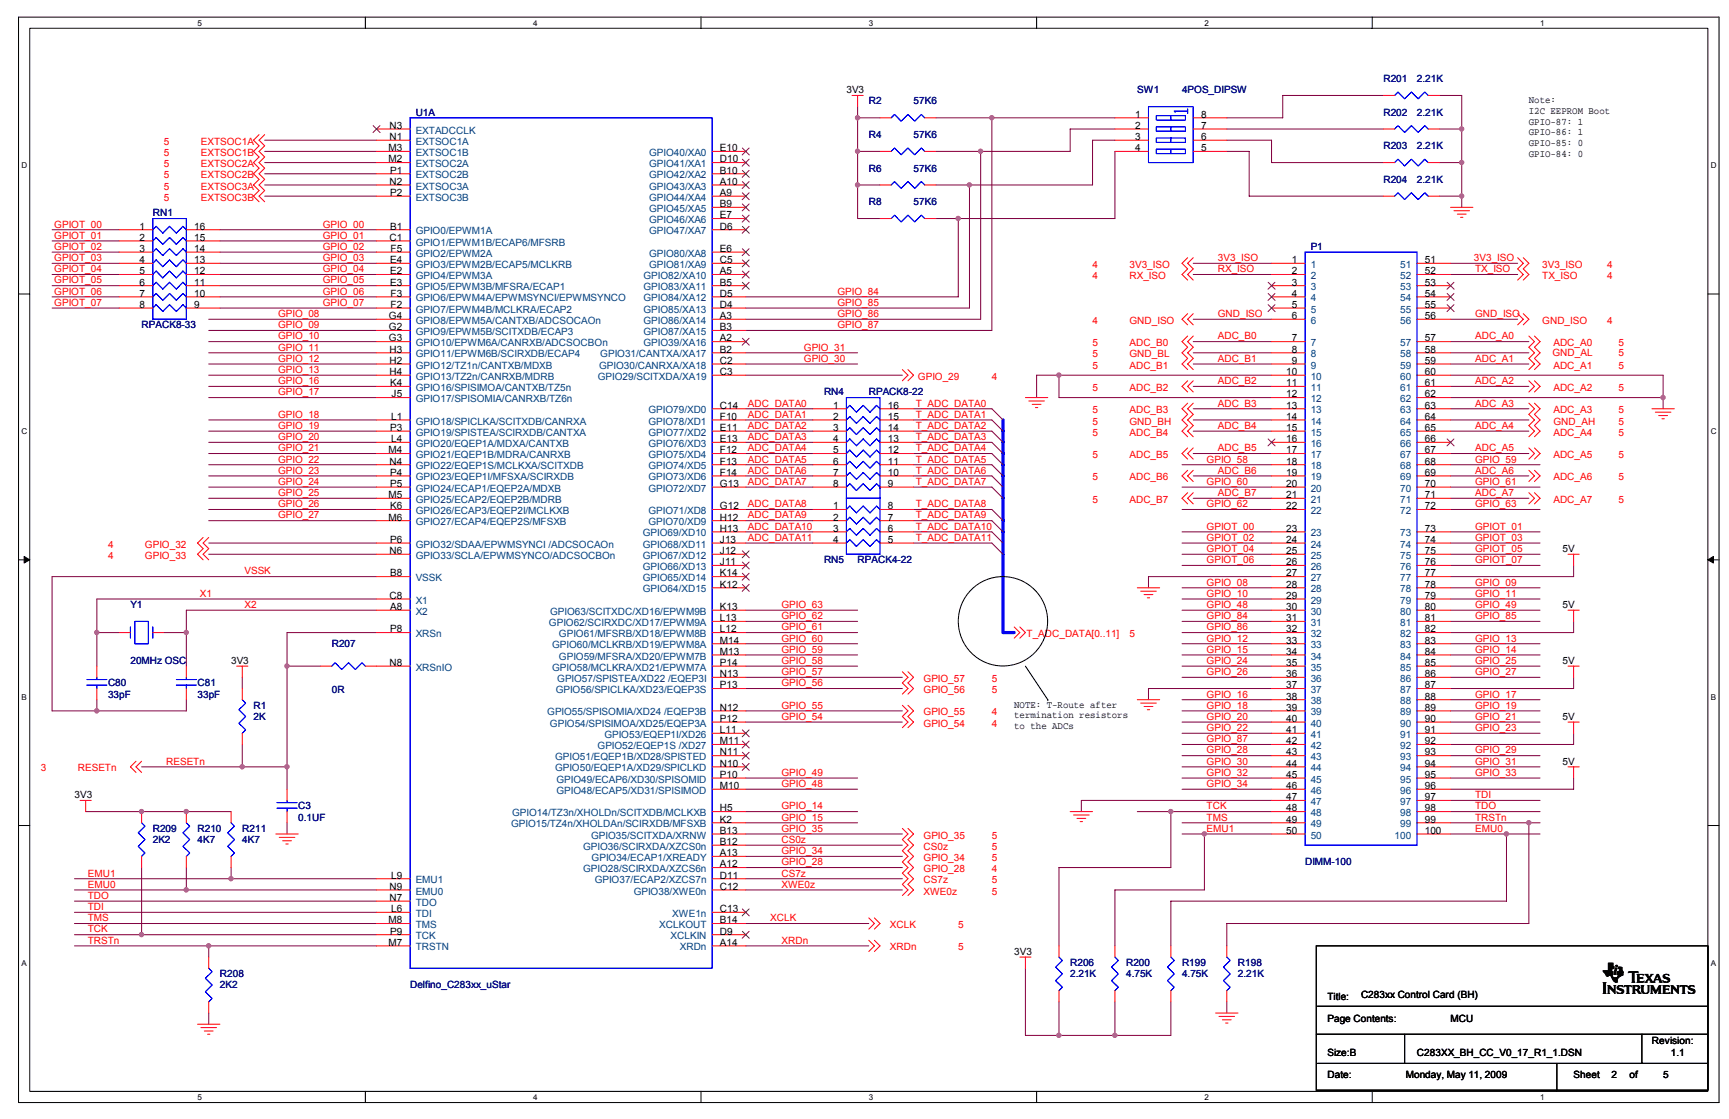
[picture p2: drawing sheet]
<svg xmlns="http://www.w3.org/2000/svg" width="432mm" height="279mm" viewBox="0 0 432 279" stroke-linecap="round" stroke-linejoin="round" font-family="sans-serif">
<defs><g id="words">
<text font-size="9.7" x="400.3" y="248.2">TI</text>
<g font-size="2.5">
<text x="211.4" y="23.3">3V3</text>
<text x="283.5" y="29.4">1</text>
<text x="299.9" y="29.4">8</text>
<text x="381.8" y="25.8">Note:</text>
<text x="381.8" y="28.5">I2C EEPROM Boot</text>
<text x="97.3" y="32.2">N3</text>
<text x="97.3" y="35">N1</text>
<text x="283.5" y="32.2">2</text>
<text x="283.5" y="35">3</text>
<text x="299.9" y="32.2">7</text>
<text x="299.9" y="35">6</text>
<text x="381.8" y="31.2">GPIO-87: 1</text>
<text x="381.8" y="33.8">GPIO-86: 1</text>
<text x="97" y="37.8">M3</text>
<text x="97" y="40.6">M2</text>
<text x="179.8" y="37.8">E10</text>
<text x="179.8" y="40.6">D10</text>
<text x="283.5" y="37.8">4</text>
<text x="299.9" y="37.8">5</text>
<text x="381.8" y="36.5">GPIO-85: 0</text>
<text x="381.8" y="39.2">GPIO-84: 0</text>
<text x="97.3" y="46.1">N2</text>
<text x="97.4" y="43.3">P1</text>
<text x="179.8" y="43.3">B10</text>
<text x="179.8" y="46.1">A10</text>
<text x="97.4" y="48.9">P2</text>
<text x="179.8" y="48.9">A9</text>
<text x="179.8" y="51.7">B9</text>
<text x="34.8" y="57.3">1</text>
<text x="48.5" y="57.3">16</text>
<text x="97.4" y="57.3">B1</text>
<text x="179.8" y="54.5">E7</text>
<text x="179.8" y="57.3">D6</text>
<text x="34.8" y="60.1">2</text>
<text x="34.8" y="62.9">3</text>
<text x="34.8" y="65.7">4</text>
<text x="48.5" y="65.7">13</text>
<text x="48.5" y="62.9">14</text>
<text x="48.5" y="60.1">15</text>
<text x="97.3" y="60.1">C1</text>
<text x="97.4" y="65.7">E4</text>
<text x="97.6" y="62.9">F5</text>
<text x="179.8" y="62.9">E6</text>
<text x="179.8" y="65.7">C5</text>
<text x="322.6" y="65.7">1</text>
<text x="355.8" y="65.7">51</text>
<text x="34.8" y="68.5">5</text>
<text x="34.8" y="71.3">6</text>
<text x="48.5" y="71.3">11</text>
<text x="48.5" y="68.5">12</text>
<text x="97.4" y="68.5">E2</text>
<text x="97.4" y="71.3">E3</text>
<text x="179.8" y="68.5">A5</text>
<text x="179.8" y="71.3">B5</text>
<text x="322.6" y="68.5">2</text>
<text x="322.6" y="71.3">3</text>
<text x="355.8" y="68.5">52</text>
<text x="355.8" y="71.3">53</text>
<text x="34.8" y="74.1">7</text>
<text x="34.8" y="76.9">8</text>
<text x="48.5" y="76.9">9</text>
<text x="48.5" y="74.1">10</text>
<text x="97.6" y="74.1">F3</text>
<text x="97.6" y="76.9">F2</text>
<text x="179.8" y="74.1">D5</text>
<text x="179.8" y="76.9">D4</text>
<text x="322.6" y="74.1">4</text>
<text x="322.6" y="76.9">5</text>
<text x="355.8" y="74.1">54</text>
<text x="355.8" y="76.9">55</text>
<text x="97.1" y="79.7">G4</text>
<text x="97.1" y="82.5">G2</text>
<text x="179.8" y="79.7">A3</text>
<text x="179.8" y="82.5">B3</text>
<text x="322.6" y="79.7">6</text>
<text x="355.8" y="79.7">56</text>
<text x="97.1" y="85.3">G3</text>
<text x="97.3" y="88.1">H3</text>
<text x="179.8" y="88.1">B2</text>
<text x="179.8" y="85.3">A2</text>
<text x="322.6" y="85.3">7</text>
<text x="322.6" y="88.1">8</text>
<text x="355.8" y="85.3">57</text>
<text x="355.8" y="88.1">58</text>
<text x="97.3" y="90.8">H2</text>
<text x="97.3" y="93.6">H4</text>
<text x="179.8" y="93.6">C3</text>
<text x="179.8" y="90.8">C2</text>
<text x="321.2" y="93.6">10</text>
<text x="322.6" y="90.8">9</text>
<text x="355.8" y="90.8">59</text>
<text x="355.8" y="93.6">60</text>
<text x="97.4" y="96.4">K4</text>
<text x="97.8" y="99.2">J5</text>
<text x="321.2" y="96.4">11</text>
<text x="321.2" y="99.2">12</text>
<text x="355.8" y="96.4">61</text>
<text x="355.8" y="99.2">62</text>
<text x="97.4" y="107.6">P3</text>
<text x="97.7" y="104.8">L1</text>
<text x="179.8" y="107.6">E11</text>
<text x="179.8" y="104.8">F10</text>
<text x="179.8" y="102">C14</text>
<text x="208" y="102">1</text>
<text x="208" y="104.8">2</text>
<text x="208" y="107.6">3</text>
<text x="221.7" y="107.6">14</text>
<text x="221.7" y="104.8">15</text>
<text x="221.7" y="102">16</text>
<text x="321.2" y="102">13</text>
<text x="321.2" y="104.8">14</text>
<text x="321.2" y="107.6">15</text>
<text x="355.8" y="102">63</text>
<text x="355.8" y="104.8">64</text>
<text x="355.8" y="107.6">65</text>
<text x="97" y="113.2">M4</text>
<text x="97.7" y="110.4">L4</text>
<text x="179.8" y="113.2">F12</text>
<text x="179.8" y="110.4">E13</text>
<text x="208" y="110.4">4</text>
<text x="208" y="113.2">5</text>
<text x="221.7" y="113.2">12</text>
<text x="221.7" y="110.4">13</text>
<text x="321.2" y="110.4">16</text>
<text x="321.2" y="113.2">17</text>
<text x="355.8" y="110.4">66</text>
<text x="355.8" y="113.2">67</text>
<text x="97.3" y="116">N4</text>
<text x="97.4" y="118.8">P4</text>
<text x="179.8" y="118.8">F14</text>
<text x="179.8" y="116">F13</text>
<text x="208" y="116">6</text>
<text x="208" y="118.8">7</text>
<text x="221.7" y="118.8">10</text>
<text x="221.7" y="116">11</text>
<text x="321.2" y="116">18</text>
<text x="321.2" y="118.8">19</text>
<text x="355.8" y="116">68</text>
<text x="355.8" y="118.8">69</text>
<text x="97" y="124.4">M5</text>
<text x="97.4" y="121.6">P5</text>
<text x="179.8" y="121.6">G13</text>
<text x="208" y="121.6">8</text>
<text x="221.7" y="121.6">9</text>
<text x="321.2" y="121.6">20</text>
<text x="321.2" y="124.4">21</text>
<text x="355.8" y="121.6">70</text>
<text x="355.8" y="124.4">71</text>
<text x="97" y="130">M6</text>
<text x="97.4" y="127.2">K6</text>
<text x="179.8" y="130">H12</text>
<text x="179.8" y="127.2">G12</text>
<text x="208" y="127.2">1</text>
<text x="208" y="130">2</text>
<text x="221.7" y="130">7</text>
<text x="221.7" y="127.2">8</text>
<text x="321.2" y="127.2">22</text>
<text x="355.8" y="127.2">72</text>
<text x="97.4" y="135.6">P6</text>
<text x="179.8" y="135.6">J13</text>
<text x="179.8" y="132.8">H13</text>
<text x="208" y="132.8">3</text>
<text x="208" y="135.6">4</text>
<text x="221.7" y="135.6">5</text>
<text x="221.7" y="132.8">6</text>
<text x="321.2" y="132.8">23</text>
<text x="321.2" y="135.6">24</text>
<text x="355.8" y="132.8">73</text>
<text x="355.8" y="135.6">74</text>
<text x="390.2" y="137.8">5V</text>
<text x="97.3" y="138.3">N6</text>
<text x="97.4" y="143.9">B8</text>
<text x="179.8" y="143.9">K14</text>
<text x="179.8" y="141.1">J11</text>
<text x="179.8" y="138.3">J12</text>
<text x="321.2" y="138.3">25</text>
<text x="321.2" y="141.1">26</text>
<text x="321.2" y="143.9">27</text>
<text x="355.8" y="138.3">75</text>
<text x="355.8" y="141.1">76</text>
<text x="355.8" y="143.9">77</text>
<text x="97.3" y="149.5">C8</text>
<text x="179.8" y="146.7">K12</text>
<text x="321.2" y="146.7">28</text>
<text x="321.2" y="149.5">29</text>
<text x="355.8" y="146.7">78</text>
<text x="355.8" y="149.5">79</text>
<text x="97.4" y="152.3">A8</text>
<text x="179.8" y="155.1">L13</text>
<text x="179.8" y="152.3">K13</text>
<text x="321.2" y="152.3">30</text>
<text x="321.2" y="155.1">31</text>
<text x="355.8" y="152.3">80</text>
<text x="355.8" y="155.1">81</text>
<text x="390.2" y="151.8">5V</text>
<text x="97.4" y="157.9">P8</text>
<text x="179.8" y="160.7">M14</text>
<text x="179.8" y="157.9">L12</text>
<text x="321.2" y="157.9">32</text>
<text x="321.2" y="160.7">33</text>
<text x="355.8" y="157.9">82</text>
<text x="355.8" y="160.7">83</text>
<text x="57.7" y="165.8">3V3</text>
<text x="97.3" y="166.3">N8</text>
<text x="179.8" y="166.3">P14</text>
<text x="179.8" y="163.5">M13</text>
<text x="321.2" y="163.5">34</text>
<text x="321.2" y="166.3">35</text>
<text x="355.8" y="163.5">84</text>
<text x="355.8" y="166.3">85</text>
<text x="390.2" y="165.8">5V</text>
<text x="179.8" y="171.9">P13</text>
<text x="179.8" y="169.1">N13</text>
<text x="321.2" y="169.1">36</text>
<text x="321.2" y="171.9">37</text>
<text x="355.8" y="169.1">86</text>
<text x="355.8" y="171.9">87</text>
<text x="179.8" y="177.5">N12</text>
<text x="253.3" y="176.7">NOTE: T-Route after</text>
<text x="253.3" y="179.4">termination resistors</text>
<text x="321.2" y="174.7">38</text>
<text x="321.2" y="177.5">39</text>
<text x="355.8" y="174.7">88</text>
<text x="355.8" y="177.5">89</text>
<text x="390.2" y="179.7">5V</text>
<text x="179.8" y="185.8">M11</text>
<text x="179.8" y="180.3">P12</text>
<text x="179.8" y="183">L11</text>
<text x="253.3" y="182">to the ADCs</text>
<text x="321.2" y="180.3">40</text>
<text x="321.2" y="183">41</text>
<text x="321.2" y="185.8">42</text>
<text x="355.8" y="180.3">90</text>
<text x="355.8" y="183">91</text>
<text x="355.8" y="185.8">92</text>
<text x="179.8" y="188.6">N11</text>
<text x="179.8" y="191.4">N10</text>
<text x="321.2" y="188.6">43</text>
<text x="321.2" y="191.4">44</text>
<text x="355.8" y="188.6">93</text>
<text x="355.8" y="191.4">94</text>
<text x="390.2" y="190.9">5V</text>
<text x="179.8" y="197">M10</text>
<text x="179.8" y="194.2">P10</text>
<text x="321.2" y="194.2">45</text>
<text x="321.2" y="197">46</text>
<text x="355.8" y="194.2">95</text>
<text x="355.8" y="197">96</text>
<text x="18.6" y="199.3">3V3</text>
<text x="179.8" y="202.6">H5</text>
<text x="321.2" y="199.8">47</text>
<text x="321.2" y="202.6">48</text>
<text x="355.8" y="199.8">97</text>
<text x="355.8" y="202.6">98</text>
<text x="179.8" y="205.4">K2</text>
<text x="179.8" y="208.2">B13</text>
<text x="321.2" y="205.4">49</text>
<text x="321.2" y="208.2">50</text>
<text x="355.8" y="208.2">100</text>
<text x="355.8" y="205.4">99</text>
<text x="179.8" y="211">B12</text>
<text x="179.8" y="213.8">A13</text>
<text x="97.7" y="219.4">L9</text>
<text x="179.8" y="216.6">A12</text>
<text x="179.8" y="219.4">D11</text>
<text x="97.3" y="222.2">N9</text>
<text x="97.3" y="225">N7</text>
<text x="97.7" y="227.8">L6</text>
<text x="179.8" y="227.8">C13</text>
<text x="179.8" y="222.2">C12</text>
<text x="97" y="230.5">M8</text>
<text x="97.4" y="233.3">P9</text>
<text x="179.8" y="233.3">D9</text>
<text x="179.8" y="230.5">B14</text>
<text x="97" y="236.1">M7</text>
<text x="179.8" y="236.1">A14</text>
<text x="253.3" y="238.4">3V3</text>
<text x="331.5" y="249.6">Title:</text>
<text x="339.9" y="249.3">C283xx Control Card (BH)</text>
<text x="331.5" y="255.2">Page Contents:</text>
<text x="362.3" y="255.2">MCU</text>
<text x="331.5" y="263.6">Size:B</text>
<text x="353.9" y="263.6">C283XX_BH_CC_V0_17_R1_1.DSN</text>
<text x="412.6" y="260.8">Revision:</text>
<text x="417.3" y="263.6">1.1</text>
<text x="331.5" y="269.2">Date:</text>
<text x="351.1" y="269.2">Monday, May 11, 2009</text>
<text x="393" y="269.2">Sheet</text>
<text x="402.5" y="269.2">2</text>
<text x="407" y="269.2">of</text>
<text x="415.3" y="269.2">5</text>
</g>
<g font-size="2.5" fill="#000080">
<text x="284" y="23.3">SW1</text>
<text x="295.2" y="23.3">4POS_DIPSW</text>
<text x="345.5" y="20.5">R201</text>
<text x="353.9" y="20.5">2.21K</text>
<text x="103.8" y="28.9">U1A</text>
<text x="217" y="26.1">R2</text>
<text x="228.1" y="26.1">57K6</text>
<text x="345.5" y="28.9">R202</text>
<text x="353.9" y="28.9">2.21K</text>
<text x="217" y="34.5">R4</text>
<text x="228.1" y="34.5">57K6</text>
<text x="345.5" y="37.3">R203</text>
<text x="353.9" y="37.3">2.21K</text>
<text x="217" y="42.8">R6</text>
<text x="228.1" y="42.8">57K6</text>
<text x="345.5" y="45.6">R204</text>
<text x="353.9" y="45.6">2.21K</text>
<text x="217" y="51.2">R8</text>
<text x="228.1" y="51.2">57K6</text>
<text x="38.2" y="54">RN1</text>
<text x="327.3" y="62.4">P1</text>
<text x="35.4" y="82">RPACK8-33</text>
<text x="205.8" y="98.7">RN4</text>
<text x="217" y="98.7">RPACK8-22</text>
<text x="205.8" y="140.6">RN5</text>
<text x="214.2" y="140.6">RPACK4-22</text>
<text x="32.6" y="151.8">Y1</text>
<text x="82.9" y="161.6">R207</text>
<text x="32.6" y="165.8">20MHz OSC</text>
<text x="27" y="171.4">C80</text>
<text x="49.3" y="171.4">C81</text>
<text x="82.9" y="173.1">0R</text>
<text x="27" y="174.2">33pF</text>
<text x="49.3" y="174.2">33pF</text>
<text x="63.3" y="177">R1</text>
<text x="63.3" y="179.7">2K</text>
<text x="74.5" y="202.1">C3</text>
<text x="38.2" y="207.7">R209</text>
<text x="49.3" y="207.7">R210</text>
<text x="60.5" y="207.7">R211</text>
<text x="74.5" y="204.9">0.1UF</text>
<text x="38.2" y="210.5">2K2</text>
<text x="49.3" y="210.5">4K7</text>
<text x="60.5" y="210.5">4K7</text>
<text x="325.9" y="216.1">DIMM-100</text>
<text x="54.9" y="244">R208</text>
<text x="267.3" y="241.2">R206</text>
<text x="267.3" y="244">2.21K</text>
<text x="281.2" y="241.2">R200</text>
<text x="281.2" y="244">4.75K</text>
<text x="295.2" y="241.2">R199</text>
<text x="295.2" y="244">4.75K</text>
<text x="309.2" y="241.2">R198</text>
<text x="309.2" y="244">2.21K</text>
<text x="54.9" y="246.8">2K2</text>
<text x="102.4" y="246.8">Delfino_C283xx_uStar</text>
</g>
<g font-size="2.5" fill="#004080">
<text x="103.8" y="33.4">EXTADCCLK</text>
<text x="103.8" y="36.2">EXTSOC1A</text>
<text x="103.8" y="38.9">EXTSOC1B</text>
<text x="103.8" y="41.7">EXTSOC2A</text>
<text x="162.1" y="38.9">GPIO40/XA0</text>
<text x="162.1" y="41.7">GPIO41/XA1</text>
<text x="103.8" y="44.5">EXTSOC2B</text>
<text x="103.8" y="47.3">EXTSOC3A</text>
<text x="162.1" y="44.5">GPIO42/XA2</text>
<text x="162.1" y="47.3">GPIO43/XA3</text>
<text x="103.8" y="50.1">EXTSOC3B</text>
<text x="162.1" y="50.1">GPIO44/XA4</text>
<text x="162.1" y="52.9">GPIO45/XA5</text>
<text x="103.8" y="58.5">GPIO0/EPWM1A</text>
<text x="162.1" y="55.7">GPIO46/XA6</text>
<text x="162.1" y="58.5">GPIO47/XA7</text>
<text x="103.8" y="61.3">GPIO1/EPWM1B/ECAP6/MFSRB</text>
<text x="103.8" y="64.1">GPIO2/EPWM2A</text>
<text x="162.1" y="64.1">GPIO80/XA8</text>
<text x="103.8" y="66.9">GPIO3/EPWM2B/ECAP5/MCLKRB</text>
<text x="103.8" y="69.7">GPIO4/EPWM3A</text>
<text x="160.7" y="69.7">GPIO82/XA10</text>
<text x="162.1" y="66.9">GPIO81/XA9</text>
<text x="327.3" y="66.9">1</text>
<text x="327.3" y="69.7">2</text>
<text x="349.7" y="66.9">51</text>
<text x="349.7" y="69.7">52</text>
<text x="103.8" y="72.5">GPIO5/EPWM3B/MFSRA/ECAP1</text>
<text x="103.8" y="75.3">GPIO6/EPWM4A/EPWMSYNCI/EPWMSYNCO</text>
<text x="160.7" y="72.5">GPIO83/XA11</text>
<text x="160.7" y="75.3">GPIO84/XA12</text>
<text x="327.3" y="72.5">3</text>
<text x="327.3" y="75.3">4</text>
<text x="349.7" y="72.5">53</text>
<text x="349.7" y="75.3">54</text>
<text x="103.8" y="78.1">GPIO7/EPWM4B/MCLKRA/ECAP2</text>
<text x="103.8" y="80.9">GPIO8/EPWM5A/CANTXB/ADCSOCAOn</text>
<text x="103.8" y="83.7">GPIO9/EPWM5B/SCITXDB/ECAP3</text>
<text x="160.7" y="78.1">GPIO85/XA13</text>
<text x="160.7" y="80.9">GPIO86/XA14</text>
<text x="160.7" y="83.7">GPIO87/XA15</text>
<text x="327.3" y="78.1">5</text>
<text x="327.3" y="80.9">6</text>
<text x="349.7" y="78.1">55</text>
<text x="349.7" y="80.9">56</text>
<text x="103.8" y="86.4">GPIO10/EPWM6A/CANRXB/ADCSOCBOn</text>
<text x="103.8" y="89.2">GPIO11/EPWM6B/SCIRXDB/ECAP4</text>
<text x="149.9" y="89.2">GPIO31/CANTXA/XA17</text>
<text x="160.7" y="86.4">GPIO39/XA16</text>
<text x="327.3" y="86.4">7</text>
<text x="327.3" y="89.2">8</text>
<text x="349.7" y="86.4">57</text>
<text x="349.7" y="89.2">58</text>
<text x="103.8" y="92">GPIO12/TZ1n/CANTXB/MDXB</text>
<text x="103.8" y="94.8">GPIO13/TZ2n/CANRXB/MDRB</text>
<text x="149.3" y="94.8">GPIO29/SCITXDA/XA19</text>
<text x="149.6" y="92">GPIO30/CANRXA/XA18</text>
<text x="327.3" y="92">9</text>
<text x="327.3" y="94.8">10</text>
<text x="349.7" y="92">59</text>
<text x="349.7" y="94.8">60</text>
<text x="103.8" y="97.6">GPIO16/SPISIMOA/CANTXB/TZ5n</text>
<text x="103.8" y="100.4">GPIO17/SPISOMIA/CANRXB/TZ6n</text>
<text x="327.3" y="97.6">11</text>
<text x="327.3" y="100.4">12</text>
<text x="349.7" y="97.6">61</text>
<text x="349.7" y="100.4">62</text>
<text x="103.8" y="106">GPIO18/SPICLKA/SCITXDB/CANRXA</text>
<text x="161.9" y="106">GPIO78/XD1</text>
<text x="161.9" y="103.2">GPIO79/XD0</text>
<text x="327.3" y="103.2">13</text>
<text x="327.3" y="106">14</text>
<text x="349.7" y="103.2">63</text>
<text x="349.7" y="106">64</text>
<text x="103.8" y="108.8">GPIO19/SPISTEA/SCIRXDB/CANTXA</text>
<text x="103.8" y="111.6">GPIO20/EQEP1A/MDXA/CANTXB</text>
<text x="161.9" y="111.6">GPIO76/XD3</text>
<text x="161.9" y="108.8">GPIO77/XD2</text>
<text x="327.3" y="108.8">15</text>
<text x="327.3" y="111.6">16</text>
<text x="349.7" y="108.8">65</text>
<text x="349.7" y="111.6">66</text>
<text x="103.8" y="114.4">GPIO21/EQEP1B/MDRA/CANRXB</text>
<text x="103.8" y="117.2">GPIO22/EQEP1S/MCLKXA/SCITXDB</text>
<text x="103.8" y="120">GPIO23/EQEP1I/MFSXA/SCIRXDB</text>
<text x="161.9" y="120">GPIO73/XD6</text>
<text x="161.9" y="117.2">GPIO74/XD5</text>
<text x="161.9" y="114.4">GPIO75/XD4</text>
<text x="327.3" y="114.4">17</text>
<text x="327.3" y="117.2">18</text>
<text x="327.3" y="120">19</text>
<text x="349.7" y="114.4">67</text>
<text x="349.7" y="117.2">68</text>
<text x="349.7" y="120">69</text>
<text x="103.8" y="122.8">GPIO24/ECAP1/EQEP2A/MDXB</text>
<text x="103.8" y="125.6">GPIO25/ECAP2/EQEP2B/MDRB</text>
<text x="161.9" y="122.8">GPIO72/XD7</text>
<text x="327.3" y="122.8">20</text>
<text x="327.3" y="125.6">21</text>
<text x="349.7" y="122.8">70</text>
<text x="349.7" y="125.6">71</text>
<text x="103.8" y="128.4">GPIO26/ECAP3/EQEP2I/MCLKXB</text>
<text x="103.8" y="131.1">GPIO27/ECAP4/EQEP2S/MFSXB</text>
<text x="161.9" y="131.1">GPIO70/XD9</text>
<text x="161.9" y="128.4">GPIO71/XD8</text>
<text x="327.3" y="128.4">22</text>
<text x="349.7" y="128.4">72</text>
<text x="103.8" y="136.7">GPIO32/SDAA/EPWMSYNCI /ADCSOCAOn</text>
<text x="160.5" y="136.7">GPIO68/XD11</text>
<text x="160.5" y="133.9">GPIO69/XD10</text>
<text x="327.3" y="133.9">23</text>
<text x="327.3" y="136.7">24</text>
<text x="349.7" y="133.9">73</text>
<text x="349.7" y="136.7">74</text>
<text x="103.8" y="139.5">GPIO33/SCLA/EPWMSYNCO/ADCSOCBOn</text>
<text x="160.5" y="142.3">GPIO66/XD13</text>
<text x="160.5" y="139.5">GPIO67/XD12</text>
<text x="327.3" y="139.5">25</text>
<text x="327.3" y="142.3">26</text>
<text x="349.7" y="139.5">75</text>
<text x="349.7" y="142.3">76</text>
<text x="103.8" y="145.1">VSSK</text>
<text x="160.5" y="147.9">GPIO64/XD15</text>
<text x="160.5" y="145.1">GPIO65/XD14</text>
<text x="327.3" y="145.1">27</text>
<text x="327.3" y="147.9">28</text>
<text x="349.7" y="145.1">77</text>
<text x="349.7" y="147.9">78</text>
<text x="103.8" y="150.7">X1</text>
<text x="103.8" y="153.5">X2</text>
<text x="137.4" y="153.5">GPIO63/SCITXDC/XD16/EPWM9B</text>
<text x="327.3" y="150.7">29</text>
<text x="327.3" y="153.5">30</text>
<text x="349.7" y="150.7">79</text>
<text x="349.7" y="153.5">80</text>
<text x="103.8" y="159.1">XRSn</text>
<text x="137.1" y="156.3">GPIO62/SCIRXDC/XD17/EPWM9A</text>
<text x="137.9" y="161.9">GPIO60/MCLKRB/XD19/EPWM8A</text>
<text x="139.6" y="159.1">GPIO61/MFSRB/XD18/EPWM8B</text>
<text x="327.3" y="156.3">31</text>
<text x="327.3" y="159.1">32</text>
<text x="327.3" y="161.9">33</text>
<text x="349.7" y="156.3">81</text>
<text x="349.7" y="159.1">82</text>
<text x="349.7" y="161.9">83</text>
<text x="103.8" y="167.5">XRSnIO</text>
<text x="137.9" y="167.5">GPIO58/MCLKRA/XD21/EPWM7A</text>
<text x="139.6" y="164.7">GPIO59/MFSRA/XD20/EPWM7B</text>
<text x="327.3" y="164.7">34</text>
<text x="327.3" y="167.5">35</text>
<text x="349.7" y="164.7">84</text>
<text x="349.7" y="167.5">85</text>
<text x="138.8" y="173.1">GPIO56/SPICLKA/XD23/EQEP3S</text>
<text x="139.2" y="170.3">GPIO57/SPISTEA/XD22 /EQEP3I</text>
<text x="327.3" y="170.3">36</text>
<text x="327.3" y="173.1">37</text>
<text x="349.7" y="170.3">86</text>
<text x="349.7" y="173.1">87</text>
<text x="136.7" y="178.6">GPIO55/SPISOMIA/XD24 /EQEP3B</text>
<text x="327.3" y="175.9">38</text>
<text x="327.3" y="178.6">39</text>
<text x="349.7" y="175.9">88</text>
<text x="349.7" y="178.6">89</text>
<text x="137.3" y="181.4">GPIO54/SPISIMOA/XD25/EQEP3A</text>
<text x="150.9" y="184.2">GPIO53/EQEP1I/XD26</text>
<text x="327.3" y="181.4">40</text>
<text x="327.3" y="184.2">41</text>
<text x="349.7" y="181.4">90</text>
<text x="349.7" y="184.2">91</text>
<text x="138.7" y="189.8">GPIO51/EQEP1B/XD28/SPISTED</text>
<text x="149.2" y="187">GPIO52/EQEP1S /XD27</text>
<text x="327.3" y="187">42</text>
<text x="327.3" y="189.8">43</text>
<text x="349.7" y="187">92</text>
<text x="349.7" y="189.8">93</text>
<text x="138.6" y="192.6">GPIO50/EQEP1A/XD29/SPICLKD</text>
<text x="139" y="195.4">GPIO49/ECAP6/XD30/SPISOMID</text>
<text x="327.3" y="192.6">44</text>
<text x="327.3" y="195.4">45</text>
<text x="349.7" y="192.6">94</text>
<text x="349.7" y="195.4">95</text>
<text x="127.9" y="203.8">GPIO14/TZ3n/XHOLDn/SCITXDB/MCLKXB</text>
<text x="139" y="198.2">GPIO48/ECAP5/XD31/SPISIMOD</text>
<text x="327.3" y="198.2">46</text>
<text x="327.3" y="201">47</text>
<text x="327.3" y="203.8">48</text>
<text x="349.7" y="198.2">96</text>
<text x="349.7" y="201">97</text>
<text x="349.7" y="203.8">98</text>
<text x="127.6" y="206.6">GPIO15/TZ4n/XHOLDAn/SCIRXDB/MFSXB</text>
<text x="147.6" y="209.4">GPIO35/SCITXDA/XRNW</text>
<text x="327.3" y="206.6">49</text>
<text x="327.3" y="209.4">50</text>
<text x="348.3" y="209.4">100</text>
<text x="349.7" y="206.6">99</text>
<text x="145.6" y="212.2">GPIO36/SCIRXDA/XZCS0n</text>
<text x="147.8" y="215">GPIO34/ECAP1/XREADY</text>
<text x="103.8" y="220.6">EMU1</text>
<text x="145.6" y="217.8">GPIO28/SCIRXDA/XZCS6n</text>
<text x="148.5" y="220.6">GPIO37/ECAP2/XZCS7n</text>
<text x="103.8" y="223.4">EMU0</text>
<text x="103.8" y="226.1">TDO</text>
<text x="158.3" y="223.4">GPIO38/XWE0n</text>
<text x="103.8" y="228.9">TDI</text>
<text x="103.8" y="231.7">TMS</text>
<text x="164.6" y="231.7">XCLKOUT</text>
<text x="167.9" y="228.9">XWE1n</text>
<text x="103.8" y="234.5">TCK</text>
<text x="103.8" y="237.3">TRSTN</text>
<text x="167.5" y="234.5">XCLKIN</text>
<text x="169.8" y="237.3">XRDn</text>
</g>
<g font-size="2.5" fill="#f00">
<text x="41" y="36.2">5</text>
<text x="41" y="41.7">5</text>
<text x="41" y="38.9">5</text>
<text x="50.2" y="36.2">EXTSOC1A</text>
<text x="50.2" y="41.7">EXTSOC2A</text>
<text x="50.2" y="38.9">EXTSOC1B</text>
<text x="41" y="44.5">5</text>
<text x="41" y="47.3">5</text>
<text x="50.2" y="44.5">EXTSOC2B</text>
<text x="50.2" y="47.3">EXTSOC3A</text>
<text x="41" y="50.1">5</text>
<text x="50.2" y="50.1">EXTSOC3B</text>
<text x="13.6" y="56.8">GPIOT_00</text>
<text x="13.6" y="59.6">GPIOT_01</text>
<text x="80.6" y="56.8">GPIO_00</text>
<text x="80.6" y="59.6">GPIO_01</text>
<text x="13.6" y="62.4">GPIOT_02</text>
<text x="13.6" y="65.2">GPIOT_03</text>
<text x="80.6" y="62.4">GPIO_02</text>
<text x="80.6" y="65.2">GPIO_03</text>
<text x="304.1" y="65.2">3V3_ISO</text>
<text x="368.1" y="65.2">3V3_ISO</text>
<text x="13.6" y="68">GPIOT_04</text>
<text x="13.6" y="70.8">GPIOT_05</text>
<text x="80.6" y="68">GPIO_04</text>
<text x="80.6" y="70.8">GPIO_05</text>
<text x="272.9" y="66.9">4</text>
<text x="272.9" y="69.7">4</text>
<text x="282.1" y="66.9">3V3_ISO</text>
<text x="282.1" y="69.7">RX_ISO</text>
<text x="304.1" y="68">RX_ISO</text>
<text x="368.4" y="68">TX_ISO</text>
<text x="385.2" y="66.9">3V3_ISO</text>
<text x="385.2" y="69.7">TX_ISO</text>
<text x="401.4" y="66.9">4</text>
<text x="401.4" y="69.7">4</text>
<text x="13.6" y="73.6">GPIOT_06</text>
<text x="13.6" y="76.4">GPIOT_07</text>
<text x="80.6" y="73.6">GPIO_06</text>
<text x="80.6" y="76.4">GPIO_07</text>
<text x="209.1" y="76.4">GPIO_85</text>
<text x="209.1" y="73.6">GPIO_84</text>
<text x="69.4" y="79.2">GPIO_08</text>
<text x="69.4" y="82">GPIO_09</text>
<text x="209.1" y="82">GPIO_87</text>
<text x="209.1" y="79.2">GPIO_86</text>
<text x="272.9" y="80.9">4</text>
<text x="282.1" y="80.9">GND_ISO</text>
<text x="304.1" y="79.2">GND_ISO</text>
<text x="368.4" y="79.2">GND_ISO</text>
<text x="385.2" y="80.9">GND_ISO</text>
<text x="401.4" y="80.9">4</text>
<text x="69.4" y="84.8">GPIO_10</text>
<text x="69.4" y="87.5">GPIO_11</text>
<text x="200.8" y="87.5">GPIO_31</text>
<text x="272.9" y="86.4">5</text>
<text x="272.9" y="89.2">5</text>
<text x="282.1" y="86.4">ADC_B0</text>
<text x="282.1" y="89.2">GND_BL</text>
<text x="304.1" y="84.8">ADC_B0</text>
<text x="368.4" y="84.8">ADC_A0</text>
<text x="387.7" y="88.9">GND_AL</text>
<text x="388" y="86.4">ADC_A0</text>
<text x="404.2" y="86.4">5</text>
<text x="404.2" y="88.9">5</text>
<text x="69.4" y="90.3">GPIO_12</text>
<text x="69.4" y="93.1">GPIO_13</text>
<text x="69.4" y="95.9">GPIO_16</text>
<text x="200.8" y="90.3">GPIO_30</text>
<text x="229.2" y="94.8">GPIO_29</text>
<text x="247.7" y="94.8">4</text>
<text x="272.9" y="92">5</text>
<text x="282.1" y="92">ADC_B1</text>
<text x="304.1" y="90.3">ADC_B1</text>
<text x="304.1" y="95.9">ADC_B2</text>
<text x="368.4" y="90.3">ADC_A1</text>
<text x="368.4" y="95.9">ADC_A2</text>
<text x="388" y="92">ADC_A1</text>
<text x="404.2" y="92">5</text>
<text x="69.4" y="98.7">GPIO_17</text>
<text x="186.8" y="101.5">ADC_DATA0</text>
<text x="228.7" y="101.5">T_ADC_DATA0</text>
<text x="272.9" y="97.6">5</text>
<text x="282.1" y="97.6">ADC_B2</text>
<text x="304.1" y="101.5">ADC_B3</text>
<text x="368.4" y="101.5">ADC_A3</text>
<text x="388" y="97.6">ADC_A2</text>
<text x="404.2" y="97.6">5</text>
<text x="69.4" y="104.3">GPIO_18</text>
<text x="69.4" y="107.1">GPIO_19</text>
<text x="186.8" y="104.3">ADC_DATA1</text>
<text x="186.8" y="107.1">ADC_DATA2</text>
<text x="228.7" y="107.1">T_ADC_DATA2</text>
<text x="228.7" y="104.3">T_ADC_DATA1</text>
<text x="272.9" y="103.2">5</text>
<text x="272.9" y="106">5</text>
<text x="282.1" y="103.2">ADC_B3</text>
<text x="282.1" y="106">GND_BH</text>
<text x="304.1" y="107.1">ADC_B4</text>
<text x="368.4" y="107.1">ADC_A4</text>
<text x="388" y="103.2">ADC_A3</text>
<text x="388" y="106">GND_AH</text>
<text x="404.2" y="103.2">5</text>
<text x="404.2" y="106">5</text>
<text x="69.4" y="109.9">GPIO_20</text>
<text x="69.4" y="112.7">GPIO_21</text>
<text x="186.8" y="109.9">ADC_DATA3</text>
<text x="186.8" y="112.7">ADC_DATA4</text>
<text x="228.7" y="109.9">T_ADC_DATA3</text>
<text x="228.7" y="112.7">T_ADC_DATA4</text>
<text x="272.9" y="108.8">5</text>
<text x="282.1" y="108.8">ADC_B4</text>
<text x="304.1" y="112.7">ADC_B5</text>
<text x="368.4" y="112.7">ADC_A5</text>
<text x="388" y="108.8">ADC_A4</text>
<text x="404.2" y="108.8">5</text>
<text x="69.4" y="115.5">GPIO_22</text>
<text x="69.4" y="118.3">GPIO_23</text>
<text x="186.8" y="115.5">ADC_DATA5</text>
<text x="186.8" y="118.3">ADC_DATA6</text>
<text x="228.7" y="115.5">T_ADC_DATA5</text>
<text x="228.7" y="118.3">T_ADC_DATA6</text>
<text x="272.9" y="114.4">5</text>
<text x="272.9" y="120">5</text>
<text x="282.1" y="114.4">ADC_B5</text>
<text x="282.1" y="120">ADC_B6</text>
<text x="301.3" y="115.5">GPIO_58</text>
<text x="304.1" y="118.3">ADC_B6</text>
<text x="368.4" y="115.5">GPIO_59</text>
<text x="368.4" y="118.3">ADC_A6</text>
<text x="388" y="114.4">ADC_A5</text>
<text x="388" y="120">ADC_A6</text>
<text x="404.2" y="114.4">5</text>
<text x="404.2" y="120">5</text>
<text x="69.4" y="121.1">GPIO_24</text>
<text x="69.4" y="123.9">GPIO_25</text>
<text x="186.8" y="121.1">ADC_DATA7</text>
<text x="228.7" y="121.1">T_ADC_DATA7</text>
<text x="272.9" y="125.6">5</text>
<text x="282.1" y="125.6">ADC_B7</text>
<text x="301.3" y="121.1">GPIO_60</text>
<text x="304.1" y="123.9">ADC_B7</text>
<text x="368.4" y="121.1">GPIO_61</text>
<text x="368.4" y="123.9">ADC_A7</text>
<text x="388" y="125.6">ADC_A7</text>
<text x="404.2" y="125.6">5</text>
<text x="69.4" y="126.7">GPIO_26</text>
<text x="69.4" y="129.5">GPIO_27</text>
<text x="186.8" y="126.7">ADC_DATA8</text>
<text x="186.8" y="129.5">ADC_DATA9</text>
<text x="228.7" y="126.7">T_ADC_DATA8</text>
<text x="228.7" y="129.5">T_ADC_DATA9</text>
<text x="301.3" y="126.7">GPIO_62</text>
<text x="368.4" y="126.7">GPIO_63</text>
<text x="27" y="136.7">4</text>
<text x="36.2" y="136.7">GPIO_32</text>
<text x="186.8" y="132.2">ADC_DATA10</text>
<text x="186.8" y="135">ADC_DATA11</text>
<text x="228.7" y="132.2">T_ADC_DATA10</text>
<text x="228.7" y="135">T_ADC_DATA11</text>
<text x="301.3" y="132.2">GPIOT_00</text>
<text x="301.3" y="135">GPIOT_02</text>
<text x="301.3" y="137.8">GPIOT_04</text>
<text x="368.4" y="132.2">GPIOT_01</text>
<text x="368.4" y="135">GPIOT_03</text>
<text x="368.4" y="137.8">GPIOT_05</text>
<text x="27" y="139.5">4</text>
<text x="36.2" y="139.5">GPIO_33</text>
<text x="61.1" y="143.4">VSSK</text>
<text x="301.3" y="140.6">GPIOT_06</text>
<text x="368.4" y="140.6">GPIOT_07</text>
<text x="49.9" y="149">X1</text>
<text x="301.3" y="146.2">GPIO_08</text>
<text x="301.3" y="149">GPIO_10</text>
<text x="368.4" y="146.2">GPIO_09</text>
<text x="368.4" y="149">GPIO_11</text>
<text x="61.1" y="151.8">X2</text>
<text x="195.2" y="154.6">GPIO_62</text>
<text x="195.2" y="151.8">GPIO_63</text>
<text x="301.3" y="151.8">GPIO_48</text>
<text x="301.3" y="154.6">GPIO_84</text>
<text x="368.4" y="151.8">GPIO_49</text>
<text x="368.4" y="154.6">GPIO_85</text>
<text x="195.2" y="157.4">GPIO_61</text>
<text x="195.2" y="160.2">GPIO_60</text>
<text x="256.4" y="159.1">T_ADC_DATA[0..11]</text>
<text x="282.1" y="159.1">5</text>
<text x="301.3" y="160.2">GPIO_12</text>
<text x="301.3" y="157.4">GPIO_86</text>
<text x="368.4" y="160.2">GPIO_13</text>
<text x="195.2" y="165.8">GPIO_58</text>
<text x="195.2" y="163">GPIO_59</text>
<text x="301.3" y="163">GPIO_15</text>
<text x="301.3" y="165.8">GPIO_24</text>
<text x="368.4" y="163">GPIO_14</text>
<text x="368.4" y="165.8">GPIO_25</text>
<text x="195.2" y="171.4">GPIO_56</text>
<text x="195.2" y="168.6">GPIO_57</text>
<text x="230.6" y="173.1">GPIO_56</text>
<text x="230.6" y="170.3">GPIO_57</text>
<text x="247.7" y="173.1">5</text>
<text x="247.7" y="170.3">5</text>
<text x="301.3" y="168.6">GPIO_26</text>
<text x="368.4" y="168.6">GPIO_27</text>
<text x="195.2" y="177">GPIO_55</text>
<text x="195.2" y="179.7">GPIO_54</text>
<text x="230.6" y="178.6">GPIO_55</text>
<text x="247.7" y="178.6">4</text>
<text x="301.3" y="174.2">GPIO_16</text>
<text x="301.3" y="177">GPIO_18</text>
<text x="301.3" y="179.7">GPIO_20</text>
<text x="368.4" y="174.2">GPIO_17</text>
<text x="368.4" y="177">GPIO_19</text>
<text x="368.4" y="179.7">GPIO_21</text>
<text x="230.6" y="181.4">GPIO_54</text>
<text x="247.7" y="181.4">4</text>
<text x="301.3" y="182.5">GPIO_22</text>
<text x="301.3" y="185.3">GPIO_87</text>
<text x="368.4" y="182.5">GPIO_23</text>
<text x="41.5" y="190.9">RESETn</text>
<text x="301.3" y="188.1">GPIO_28</text>
<text x="301.3" y="190.9">GPIO_30</text>
<text x="368.4" y="188.1">GPIO_29</text>
<text x="368.4" y="190.9">GPIO_31</text>
<text x="10.2" y="192.6">3</text>
<text x="19.4" y="192.6">RESETn</text>
<text x="195.2" y="196.5">GPIO_48</text>
<text x="195.2" y="193.7">GPIO_49</text>
<text x="301.3" y="193.7">GPIO_32</text>
<text x="301.3" y="196.5">GPIO_34</text>
<text x="368.4" y="193.7">GPIO_33</text>
<text x="195.2" y="202.1">GPIO_14</text>
<text x="301.3" y="202.1">TCK</text>
<text x="368.4" y="202.1">TDO</text>
<text x="368.4" y="199.3">TDI</text>
<text x="195.2" y="204.9">GPIO_15</text>
<text x="195.2" y="207.7">GPIO_35</text>
<text x="230.6" y="209.4">GPIO_35</text>
<text x="247.7" y="209.4">5</text>
<text x="301.3" y="204.9">TMS</text>
<text x="301.3" y="207.7">EMU1</text>
<text x="368.4" y="207.7">EMU0</text>
<text x="368.4" y="204.9">TRSTn</text>
<text x="195.2" y="213.3">GPIO_34</text>
<text x="195.2" y="210.5">CS0z</text>
<text x="230.6" y="215">GPIO_34</text>
<text x="230.6" y="212.2">CS0z</text>
<text x="247.7" y="215">5</text>
<text x="247.7" y="212.2">5</text>
<text x="21.9" y="221.7">EMU0</text>
<text x="21.9" y="218.9">EMU1</text>
<text x="195.2" y="216.1">GPIO_28</text>
<text x="195.2" y="218.9">CS7z</text>
<text x="195.2" y="221.7">XWE0z</text>
<text x="230.6" y="217.8">GPIO_28</text>
<text x="230.6" y="220.6">CS7z</text>
<text x="247.7" y="217.8">4</text>
<text x="247.7" y="220.6">5</text>
<text x="21.9" y="224.5">TDO</text>
<text x="21.9" y="227.2">TDI</text>
<text x="230.6" y="223.4">XWE0z</text>
<text x="247.7" y="223.4">5</text>
<text x="21.9" y="230">TMS</text>
<text x="21.9" y="232.8">TCK</text>
<text x="192.4" y="230">XCLK</text>
<text x="222.3" y="231.7">XCLK</text>
<text x="239.3" y="231.7">5</text>
<text x="21.9" y="235.6">TRSTn</text>
<text x="195.2" y="235.6">XRDn</text>
<text x="222.3" y="237.3">XRDn</text>
<text x="239.3" y="237.3">5</text>
</g>
<g font-size="2">
<text x="49.3" y="6.4">5</text>
<text x="133.2" y="6.4">4</text>
<text x="217" y="6.4">3</text>
<text x="300.8" y="6.4">2</text>
<text x="384.6" y="6.4">1</text>
<text x="5.3" y="42">D</text>
<text x="427.2" y="42">D</text>
<text x="5.3" y="108.4">C</text>
<text x="427.2" y="108.4">C</text>
<text x="5.3" y="174.8">B</text>
<text x="427.2" y="174.8">B</text>
<text x="5.3" y="241.1">A</text>
<text x="427.2" y="241.1">A</text>
<text x="49.3" y="274.6">5</text>
<text x="133.2" y="274.6">4</text>
<text x="217" y="274.6">3</text>
<text x="300.8" y="274.6">2</text>
<text x="384.6" y="274.6">1</text>
</g>
</g></defs>
<path d="M4.6 4.3h424.7v271h-424.7zM7.4 7.1h419.1v265.4h-419.1z" fill="none" stroke="#000" stroke-width=".25"/>
<g fill="#fff">
<path d="M49.3 4.6h1.1v2.2h-1.1z"/>
<path d="M49.3 272.8h1.1v2.2h-1.1z"/>
</g>
<path d="M91.2 4.3v2.8M91.2 272.5v2.8" fill="none" stroke="#000" stroke-width=".25"/>
<g fill="#fff">
<path d="M133.2 4.6h1.1v2.2h-1.1z"/>
<path d="M133.2 272.8h1.1v2.2h-1.1z"/>
</g>
<path d="M175.1 4.3v2.8M175.1 272.5v2.8" fill="none" stroke="#000" stroke-width=".25"/>
<g fill="#fff">
<path d="M217 4.6h1.1v2.2h-1.1z"/>
<path d="M217 272.8h1.1v2.2h-1.1z"/>
</g>
<path d="M258.9 4.3v2.8M258.9 272.5v2.8" fill="none" stroke="#000" stroke-width=".25"/>
<g fill="#fff">
<path d="M300.8 4.6h1.1v2.2h-1.1z"/>
<path d="M300.8 272.8h1.1v2.2h-1.1z"/>
</g>
<path d="M342.7 4.3v2.8M342.7 272.5v2.8" fill="none" stroke="#000" stroke-width=".25"/>
<g fill="#fff">
<path d="M384.6 4.6h1.1v2.2h-1.1z"/>
<path d="M384.6 272.8h1.1v2.2h-1.1z"/>
<path d="M5.3 40.2h1.5v2.3h-1.5z"/>
<path d="M427.2 40.2h1.5v2.3h-1.5z"/>
<path d="M5.3 106.6h1.5v2.2h-1.5z"/>
<path d="M427.2 106.6h1.5v2.2h-1.5z"/>
</g>
<path d="M4.6 73.4h2.8M426.5 73.4h2.8" fill="none" stroke="#000" stroke-width=".25"/>
<g fill="#fff">
<path d="M5.3 172.9h1.4v2.3h-1.4z"/>
<path d="M427.2 172.9h1.4v2.3h-1.4z"/>
</g>
<path d="M4.6 139.8h2.8M426.5 139.8h2.8" fill="none" stroke="#000" stroke-width=".25"/>
<path d="M6 138.9l1.4 .9-1.4 .8zM426.5 139.8l1.4-.9v1.7z" fill="#000" stroke="#000" stroke-width=".25"/>
<g fill="#fff">
<path d="M5.3 239.3h1.4v2.2h-1.4z"/>
<path d="M427.2 239.3h1.4v2.2h-1.4z"/>
</g>
<g fill="none" stroke="#000" stroke-width=".25">
<path d="M256.1 166.3l5.6 8.4M261.7 174.7h.1M4.6 206.1h2.8M426.5 206.1h2.8M328.7 236.2h97.8v36h-97.8zM328.7 258.2h97.8M329 251.2h97.5M350.8 258.2v7.3M410.1 258.2v7.3M329 265.5h97.5M388.8 265.5v7"/>
<circle cx="250.5" cy="155.1" r="11.2"/>
</g>
<g fill="none" stroke="#800040" stroke-width=".25">
<path d="M66.1 35h27.9M66.1 37.8h27.9M214.2 29.4v8.4h5.6M214.2 37.8v8.4h5.6M214.2 29.4h5.6M214.2 26.6v2.8M233.7 29.4h44.7M244.9 37.8v41.9h-58.7M247.7 29.4v53.1h-61.5M278.4 35h-5.5v11.2h-39.2M278.4 32.2h-11.1v5.6h-33.6M278.4 37.8v16.8h-44.7"/>
<path d="M306.4 35h11.2v5.6h27.9M306.4 37.8h5.6v11.2h33.5M306.4 32.2h39.1M345.5 23.8h-25.1v5.6h-14M359.5 23.8h5.6v28M359.5 32.2h5.6M13 57.4h16.8M54.9 57.4h39.1M66.1 40.6h27.9M66.1 49h27.9M66.1 46.2h27.9M66.1 43.4h27.9"/>
<path d="M214.2 46.2v8.4h5.6M239.3 54.6v19.5h-53.1M242.1 46.2v30.7h-55.9M359.5 40.6h5.6M359.5 49h5.6M13 60.2h16.8M13 62.9h16.8M13 65.7h16.8M13 68.5h16.8M13 71.3h16.8M13 74.1h16.8M13 76.9h16.8"/>
<path d="M52.1 79.7h41.9M54.9 60.2h39.1M54.9 62.9h39.1M54.9 65.7h39.1M54.9 68.5h39.1M54.9 71.3h39.1M54.9 74.1h39.1M54.9 76.9h39.1M298 65.7h19.6M298 68.5h19.6M298 79.7h19.6M362.3 65.7h16.7"/>
<path d="M362.3 68.5h16.7M362.3 79.7h16.7M52.1 82.5h41.9M52.1 85.3h41.9M52.1 88.1h41.9M52.1 90.9h41.9M52.1 93.7h41.9M52.1 96.5h41.9M52.1 99.3h41.9M186.2 88.1h28M186.2 90.9h28M186.2 93.7h39.2"/>
<path d="M264.5 93.7v5.6h53.1M298 85.3h19.6M298 88.1h19.6M298 90.9h19.6M298 96.5h19.6M317.6 93.7h-58.7v5.6M362.3 85.3h19.5M362.3 88.1h19.5M362.3 90.9h19.5M362.3 93.7h53v8.4M362.3 96.5h19.5M362.3 99.3h53"/>
<path d="M52.1 104.9h41.9M52.1 107.7h41.9M52.1 116h41.9M52.1 113.2h41.9M52.1 118.8h41.9M52.1 110.4h41.9M186.2 104.9h16.8M186.2 107.7h16.8M186.2 102.1h16.8M186.2 116h16.8M186.2 113.2h16.8M186.2 118.8h16.8"/>
<path d="M186.2 110.4h16.8M228.1 102.1h19.6l2.8 2.8M228.1 104.9h19.6l2.8 2.8M228.1 107.7h19.6l2.8 2.7M228.1 110.4h19.6l2.8 2.8M228.1 113.2h19.6l2.8 2.8M228.1 116h19.6l2.8 2.8M228.1 118.8h19.6l2.8 2.8M295.2 116h22.4M298 104.9h19.6M298 107.7h19.6M298 102.1h19.6"/>
<path d="M298 113.2h19.6M298 118.8h19.6M362.3 104.9h19.5M362.3 107.7h19.5M362.3 102.1h19.5M362.3 116h22.3M362.3 113.2h19.5M362.3 118.8h19.5M52.1 127.2h41.9M52.1 130h41.9M52.1 135.6h41.9M52.1 138.4h41.9"/>
<path d="M52.1 121.6h41.9M52.1 124.4h41.9M186.2 127.2h16.8M186.2 130h16.8M186.2 135.6h16.8M186.2 121.6h16.8M186.2 132.8h16.8M228.1 121.6h19.6l2.8 2.8M228.1 127.2h19.6l2.8 2.8M228.1 130h19.6l2.8 2.8M228.1 132.8h19.6l2.8 2.8M228.1 135.6h19.6l2.8 2.8"/>
<path d="M295.2 127.2h22.4M295.2 135.6h22.4M295.2 138.4h22.4M295.2 121.6h22.4M295.2 132.8h22.4M298 124.4h19.6M362.3 127.2h22.3M362.3 135.6h22.3M362.3 138.4h22.3M362.3 121.6h22.3M362.3 124.4h19.5M362.3 132.8h22.3"/>
<path d="M24.2 157.9h5.6M41 157.9h5.5M94 157.9h-22.3v8.4h8.4M94 144h-81v33.5h33.5v-2.8M94 152.4h-47.5v13.9M94 149.6h-69.8v16.7M186.2 152.4h28M186.2 157.9h28M186.2 155.2h28M295.2 152.4h22.4M295.2 149.6h22.4M295.2 157.9h22.4"/>
<path d="M295.2 155.2h22.4M295.2 141.2h22.4M295.2 146.8h22.4M317.6 144h-30.8v2.8M362.3 152.4h22.3M362.3 149.6h22.3M362.3 155.2h22.3M362.3 141.2h22.3M362.3 146.8h22.3M393 141.2v2.8h-30.7M393 155.2v2.7h-30.7M24.2 174.7v2.8"/>
<path d="M60.5 169.1v2.8M71.7 166.3v30.8M186.2 171.9h39.2M186.2 163.5h28M186.2 166.3h28M186.2 160.7h28M186.2 169.1h39.2M186.2 177.5h39.2M295.2 163.5h22.4M295.2 166.3h22.4M295.2 160.7h22.4M295.2 169.1h22.4"/>
<path d="M295.2 174.7h22.4M295.2 177.5h22.4M317.6 171.9h-30.8v2.8M362.3 163.5h22.3M362.3 166.3h22.3M362.3 160.7h22.3M362.3 169.1h22.3M362.3 174.7h22.3M362.3 177.5h22.3M393 169.1v2.8h-30.7M35.4 191.5h36.3M60.5 185.9v5.6"/>
<path d="M186.2 197.1h28M186.2 180.3h39.2M186.2 194.3h28M295.2 191.5h22.4M295.2 197.1h22.4M295.2 180.3h22.4M295.2 183.1h22.4M295.2 185.9h22.4M295.2 188.7h22.4M295.2 194.3h22.4M317.6 199.9h-47.5v2.7M362.3 191.5h22.3"/>
<path d="M362.3 199.9h22.3M362.3 180.3h22.3M362.3 183.1h22.3M362.3 188.7h22.3M362.3 194.3h22.3M393 194.3v2.8h-30.7M393 183.1v2.8h-30.7M18.6 219.4h75.4M21.4 202.6h36.3M35.4 216.6v16.8M46.5 216.6v5.6M57.7 216.6v2.8"/>
<path d="M71.7 205.4v2.8M186.2 202.6h28M186.2 205.4h28M186.2 208.2h39.2M186.2 213.8h39.2M186.2 216.6h39.2M186.2 219.4h39.2M186.2 211h39.2M284 202.6h33.6M292.4 202.6v14h-27.9v19.6M295.2 205.4h22.4M295.2 208.2h22.4"/>
<path d="M300.8 208.2v14h-22.4v14M362.3 202.6h22.3M362.3 205.4h22.3M362.3 208.2h22.3M376.2 208.2v16.8h-83.8v11.2M381.8 205.4v25.2h-75.4v5.6M18.6 236.2h33.5v2.8M18.6 225h75.4M18.6 227.8h75.4M18.6 230.6h75.4M18.6 233.4h75.4M18.6 222.2h75.4"/>
<path d="M52.1 236.2h41.9M186.2 230.6h30.8M186.2 236.2h30.8M186.2 222.2h39.2M52.1 252.9v2.8M256.1 241.8v16.7h36.3v-8.4M264.5 250.1v8.4M278.4 250.1v8.4M306.4 250.1v2.8"/>
</g>
<g fill="#f0f" stroke="#f0f" stroke-width=".25">
<circle cx="24.2" cy="157.9" r=".54"/>
<circle cx="24.2" cy="177.5" r=".54"/>
<circle cx="71.7" cy="166.3" r=".54"/>
<circle cx="71.7" cy="191.4" r=".54"/>
<circle cx="60.5" cy="191.4" r=".54"/>
<circle cx="35.3" cy="233.4" r=".54"/>
<circle cx="52.1" cy="236.2" r=".54"/>
<circle cx="264.4" cy="93.7" r=".54"/>
<circle cx="415.3" cy="99.2" r=".54"/>
<circle cx="214.2" cy="46.2" r=".54"/>
<circle cx="214.2" cy="29.4" r=".54"/>
<circle cx="214.2" cy="37.8" r=".54"/>
<circle cx="365" cy="40.6" r=".54"/>
<circle cx="365" cy="49" r=".54"/>
<circle cx="365" cy="32.2" r=".54"/>
<circle cx="239.3" cy="54.5" r=".54"/>
<circle cx="247.7" cy="29.4" r=".54"/>
<circle cx="244.9" cy="37.8" r=".54"/>
<circle cx="242.1" cy="46.2" r=".54"/>
<circle cx="376.2" cy="208.2" r=".54"/>
<circle cx="300.8" cy="208.2" r=".54"/>
<circle cx="278.4" cy="258.5" r=".54"/>
<circle cx="381.8" cy="205.4" r=".54"/>
<circle cx="292.4" cy="202.6" r=".54"/>
<circle cx="46.5" cy="157.9" r=".54"/>
<circle cx="35.3" cy="202.6" r=".54"/>
<circle cx="46.5" cy="202.6" r=".54"/>
<circle cx="46.5" cy="222.2" r=".54"/>
<circle cx="57.7" cy="219.4" r=".54"/>
<circle cx="264.4" cy="258.5" r=".54"/>
</g>
<path d="M250.5 104.9v53h2.8" fill="none" stroke="#00f" stroke-width=".8"/>
<g fill="none" stroke="#f00" stroke-width=".25">
<path d="M64.7 33.6l-1.4 1.4 1.4 1.4-1.4 1.4 1.4 1.4-1.4 1.4 1.4 1.4-1.4 1.4 1.4 1.4-1.4 1.4 1.4 1.4-1.4 1.4 1.4 1.4M66.1 33.6l-1.4 1.4 1.4 1.4-1.4 1.4 1.4 1.4-1.4 1.4 1.4 1.4-1.4 1.4 1.4 1.4-1.4 1.4 1.4 1.4-1.4 1.4 1.4 1.4M94 32.2h8.4M94 35h8.4M94 37.8h8.4M177.9 37.8h8.3M212.8 23.8h2.8M214.2 23.8v2.8M219.8 29.4h2.8M219.8 37.8h2.8M230.9 29.4h2.8M230.9 37.8h2.8"/>
<path d="M278.4 32.2h8.4M278.4 29.4h8.4M278.4 35h8.4M278.4 37.8h8.4M298 32.2h8.4M298 29.4h8.4M298 35h8.4M298 37.8h8.4M345.5 23.8h2.8M345.5 32.2h2.8M356.7 23.8h2.8M356.7 32.2h2.8"/>
<path d="M29.8 57.4h8.4M46.5 57.4h8.4M94 46.2h8.4M94 57.4h8.4M94 40.6h8.4M94 43.4h8.4M94 49h8.4M177.9 51.8h8.3M177.9 46.2h8.3M177.9 57.4h8.3M177.9 40.6h8.3M177.9 43.4h8.3"/>
<path d="M177.9 49h8.3M177.9 54.6h8.3M219.8 46.2h2.8M219.8 54.6h2.8M230.9 46.2h2.8M230.9 54.6h2.8M345.5 40.6h2.8M345.5 49h2.8M356.7 40.6h2.8M356.7 49h2.8M362.3 51.8h5.5M363.1 52.6h3.9"/>
<path d="M364 53.5h2.2M364.8 54.3h.6M29.8 65.7h8.4M29.8 68.5h8.4M29.8 71.3h8.4M29.8 74.1h8.4M29.8 76.9h8.4M29.8 60.2h8.4M29.8 62.9h8.4M46.5 65.7h8.4M46.5 68.5h8.4M46.5 71.3h8.4"/>
<path d="M46.5 74.1h8.4M46.5 76.9h8.4M46.5 60.2h8.4M46.5 62.9h8.4M94 65.7h8.4M94 68.5h8.4M94 71.3h8.4M94 74.1h8.4M94 76.9h8.4M94 79.7h8.4M94 60.2h8.4M94 62.9h8.4"/>
<path d="M177.9 65.7h8.3M177.9 68.5h8.3M177.9 71.3h8.3M177.9 74.1h8.3M177.9 76.9h8.3M177.9 79.7h8.3M177.9 62.9h8.3M296.6 64.3l-1.4 1.4 1.4 1.4-1.4 1.4 1.4 1.4M296.6 78.3l-1.4 1.4 1.4 1.4M298 64.3l-1.4 1.4 1.4 1.4-1.4 1.4 1.4 1.4M298 78.3l-1.4 1.4 1.4 1.4M317.6 65.7h8.3"/>
<path d="M317.6 68.5h8.3M317.6 71.3h8.3M317.6 74.1h8.3M317.6 76.9h8.3M317.6 79.7h8.3M353.9 65.7h8.4M353.9 68.5h8.4M353.9 71.3h8.4M353.9 74.1h8.4M353.9 76.9h8.4M353.9 79.7h8.4M379 64.3l1.4 1.4-1.4 1.4 1.4 1.4-1.4 1.4"/>
<path d="M379 78.3l1.4 1.4-1.4 1.4M380.4 64.3l1.4 1.4-1.4 1.4 1.4 1.4-1.4 1.4M380.4 78.3l1.4 1.4-1.4 1.4M94 99.3h8.4M94 85.3h8.4M94 88.1h8.4M94 90.9h8.4M94 93.7h8.4M94 96.5h8.4M94 82.5h8.4M177.9 85.3h8.3M177.9 88.1h8.3"/>
<path d="M177.9 90.9h8.3M177.9 93.7h8.3M177.9 82.5h8.3M225.4 92.3l1.4 1.4-1.4 1.4M226.8 92.3l1.3 1.4-1.3 1.4M256.1 99.3h5.6M296.6 83.9l-1.4 1.4 1.4 1.4-1.4 1.4 1.4 1.4-1.4 1.4 1.4 1.4M296.6 95.1l-1.4 1.4 1.4 1.4M298 83.9l-1.4 1.4 1.4 1.4-1.4 1.4 1.4 1.4-1.4 1.4 1.4 1.4M298 95.1l-1.4 1.4 1.4 1.4M317.6 99.3h8.3M317.6 85.3h8.3"/>
<path d="M317.6 88.1h8.3M317.6 90.9h8.3M317.6 93.7h8.3M317.6 96.5h8.3M353.9 99.3h8.4M353.9 85.3h8.4M353.9 88.1h8.4M353.9 90.9h8.4M353.9 93.7h8.4M353.9 96.5h8.4M381.8 83.9l1.4 1.4-1.4 1.4 1.4 1.4-1.4 1.4 1.4 1.4-1.4 1.4M381.8 95.1l1.4 1.4-1.4 1.4"/>
<path d="M383.2 83.9l1.4 1.4-1.4 1.4 1.4 1.4-1.4 1.4 1.4 1.4-1.4 1.4M383.2 95.1l1.4 1.4-1.4 1.4M94 104.9h8.4M94 107.7h8.4M94 110.4h8.4M94 113.2h8.4M94 116h8.4M94 118.8h8.4M177.9 102.1h8.3M177.9 104.9h8.3M177.9 107.7h8.3M177.9 110.4h8.3"/>
<path d="M177.9 113.2h8.3M177.9 116h8.3M177.9 118.8h8.3M203 102.1h8.4M203 104.9h8.4M203 107.7h8.4M203 110.4h8.4M203 113.2h8.4M203 116h8.4M203 118.8h8.4M219.8 102.1h8.3M219.8 104.9h8.3"/>
<path d="M219.8 107.7h8.3M219.8 110.4h8.3M219.8 113.2h8.3M219.8 116h8.3M219.8 118.8h8.3M256.9 100.1h3.9M257.8 101h2.2M258.6 101.8h.6M296.6 100.7l-1.4 1.4 1.4 1.4-1.4 1.4 1.4 1.4-1.4 1.4 1.4 1.4M296.6 111.8l-1.4 1.4 1.4 1.4M296.6 117.4l-1.4 1.4 1.4 1.4M298 100.7l-1.4 1.4 1.4 1.4-1.4 1.4 1.4 1.4-1.4 1.4 1.4 1.4"/>
<path d="M298 111.8l-1.4 1.4 1.4 1.4M298 117.4l-1.4 1.4 1.4 1.4M317.6 102.1h8.3M317.6 104.9h8.3M317.6 107.7h8.3M317.6 110.4h8.3M317.6 113.2h8.3M317.6 116h8.3M317.6 118.8h8.3M353.9 102.1h8.4M353.9 104.9h8.4M353.9 107.7h8.4"/>
<path d="M353.9 110.4h8.4M353.9 113.2h8.4M353.9 116h8.4M353.9 118.8h8.4M381.8 100.7l1.4 1.4-1.4 1.4 1.4 1.4-1.4 1.4 1.4 1.4-1.4 1.4M381.8 111.8l1.4 1.4-1.4 1.4M381.8 117.4l1.4 1.4-1.4 1.4M383.2 100.7l1.4 1.4-1.4 1.4 1.4 1.4-1.4 1.4 1.4 1.4-1.4 1.4M383.2 111.8l1.4 1.4-1.4 1.4M383.2 117.4l1.4 1.4-1.4 1.4M412.6 102.1h5.5M413.4 102.9h3.9"/>
<path d="M414.2 103.8h2.2M415.1 104.6h.5M50.7 134.2l-1.4 1.4 1.4 1.4-1.4 1.4 1.4 1.4M52.1 134.2l-1.4 1.4 1.4 1.4-1.4 1.4 1.4 1.4M94 138.4h8.4M94 121.6h8.4M94 124.4h8.4M94 127.2h8.4M94 135.6h8.4M94 130h8.4M177.9 138.4h8.3M177.9 121.6h8.3"/>
<path d="M177.9 127.2h8.3M177.9 132.8h8.3M177.9 135.6h8.3M177.9 130h8.3M203 121.6h8.4M203 127.2h8.4M203 132.8h8.4M203 135.6h8.4M203 130h8.4M219.8 121.6h8.3M219.8 127.2h8.3M219.8 132.8h8.3"/>
<path d="M219.8 135.6h8.3M219.8 130h8.3M296.6 123l-1.4 1.4 1.4 1.4M298 123l-1.4 1.4 1.4 1.4M317.6 138.4h8.3M317.6 121.6h8.3M317.6 124.4h8.3M317.6 127.2h8.3M317.6 132.8h8.3M317.6 135.6h8.3M353.9 138.4h8.4M353.9 121.6h8.4"/>
<path d="M353.9 124.4h8.4M353.9 127.2h8.4M353.9 132.8h8.4M353.9 135.6h8.4M381.8 123l1.4 1.4-1.4 1.4M383.2 123l1.4 1.4-1.4 1.4M391.6 138.4h2.8M393 138.4v2.8M29.8 157.9h2.8M38.2 157.9h2.8M94 152.4h8.4M94 144h8.4"/>
<path d="M94 149.6h8.4M94 157.9h8.4M177.9 146.8h8.3M177.9 152.4h8.3M177.9 141.2h8.3M177.9 144h8.3M177.9 155.2h8.3M177.9 157.9h8.3M253.3 156.5l1.4 1.4-1.4 1.4M254.7 156.5l1.4 1.4-1.4 1.4M284 146.8h5.6M284.9 147.6h3.9"/>
<path d="M285.7 148.5h2.2M286.5 149.3h.6M317.6 146.8h8.3M317.6 152.4h8.3M317.6 141.2h8.3M317.6 144h8.3M317.6 149.6h8.3M317.6 155.2h8.3M317.6 157.9h8.3M353.9 146.8h8.4M353.9 152.4h8.4M353.9 141.2h8.4"/>
<path d="M353.9 144h8.4M353.9 149.6h8.4M353.9 155.2h8.4M353.9 157.9h8.4M391.6 152.4h2.8M393 152.4v2.8M24.2 166.3v2.8M24.2 171.9v2.8M46.5 166.3v2.8M46.5 171.9v2.8M59.1 166.3h2.8M60.5 166.3v2.8"/>
<path d="M60.5 171.9v2.8M80.1 166.3h2.8M91.2 166.3h11.2M177.9 166.3h8.3M177.9 160.7h8.3M177.9 163.5h8.3M177.9 169.1h8.3M177.9 171.9h8.3M177.9 177.5h8.3M225.4 176.1l1.4 1.4-1.4 1.4 1.4 1.4-1.4 1.4M225.4 167.7l1.4 1.4-1.4 1.4 1.4 1.4-1.4 1.4M226.8 176.1l1.3 1.4-1.3 1.4 1.3 1.4-1.3 1.4"/>
<path d="M226.8 167.7l1.3 1.4-1.3 1.4 1.3 1.4-1.3 1.4M284 174.7h5.6M284.9 175.6h3.9M285.7 176.4h2.2M286.5 177.2h.6M317.6 166.3h8.3M317.6 174.7h8.3M317.6 160.7h8.3M317.6 163.5h8.3M317.6 169.1h8.3M317.6 171.9h8.3M317.6 177.5h8.3"/>
<path d="M353.9 166.3h8.4M353.9 174.7h8.4M353.9 160.7h8.4M353.9 163.5h8.4M353.9 169.1h8.4M353.9 171.9h8.4M353.9 177.5h8.4M391.6 166.3h2.8M393 166.3v2.8M20 199.9h2.8M21.4 199.9v2.7M34 190.1l-1.4 1.4 1.4 1.4"/>
<path d="M35.4 190.1l-1.4 1.4 1.4 1.4M60.5 183.1v2.8M71.7 197.1v2.8M177.9 191.5h8.3M177.9 180.3h8.3M177.9 183.1h8.3M177.9 185.9h8.3M177.9 188.7h8.3M177.9 194.3h8.3M177.9 197.1h8.3M317.6 191.5h8.3M317.6 180.3h8.3"/>
<path d="M317.6 199.9h8.3M317.6 183.1h8.3M317.6 185.9h8.3M317.6 188.7h8.3M317.6 194.3h8.3M317.6 197.1h8.3M353.9 191.5h8.4M353.9 180.3h8.4M353.9 199.9h8.4M353.9 183.1h8.4M353.9 185.9h8.4M353.9 188.7h8.4"/>
<path d="M353.9 194.3h8.4M353.9 197.1h8.4M391.6 191.5h2.8M391.6 180.3h2.8M393 180.3v2.8M393 191.5v2.8M35.4 202.6v2.8M35.4 213.8v2.8M46.5 202.6v2.8M46.5 213.8v2.8M57.7 202.6v2.8M57.7 213.8v2.8"/>
<path d="M68.9 208.2h5.6M69.7 209.1h3.9M70.6 209.9h2.2M71.4 210.7h.6M71.7 202.6v2.8M94 219.4h8.4M177.9 208.2h8.3M177.9 202.6h8.3M177.9 205.4h8.3M177.9 219.4h8.3M177.9 216.6h8.3M177.9 213.8h8.3"/>
<path d="M177.9 211h8.3M225.4 206.8l1.4 1.4-1.4 1.4 1.4 1.4-1.4 1.4 1.4 1.4-1.4 1.4 1.4 1.4-1.4 1.4 1.4 1.4-1.4 1.4 1.4 1.4-1.4 1.4M226.8 206.8l1.3 1.4-1.3 1.4 1.3 1.4-1.3 1.4 1.3 1.4-1.3 1.4 1.3 1.4-1.3 1.4 1.3 1.4-1.3 1.4 1.3 1.4-1.3 1.4M267.3 202.6h5.6M268.1 203.5h3.9M269 204.3h2.2M269.8 205.1h.6M317.6 208.2h8.3M317.6 202.6h8.3M317.6 205.4h8.3M353.9 208.2h8.4M353.9 202.6h8.4"/>
<path d="M353.9 205.4h8.4M52.1 239v2.8M94 222.2h8.4M94 233.4h8.4M94 227.8h8.4M94 225h8.4M94 230.6h8.4M94 236.2h8.4M177.9 222.2h8.3M177.9 233.4h8.3M177.9 227.8h8.3M177.9 230.6h8.3"/>
<path d="M177.9 236.2h8.3M217 234.8l1.4 1.4-1.4 1.4M217 229.2l1.4 1.4-1.4 1.4M218.4 234.8l1.4 1.4-1.4 1.4M218.4 229.2l1.4 1.4-1.4 1.4M254.7 239h2.8M256.1 239v2.8M264.5 236.2v2.8M278.4 236.2v2.8M292.4 236.2v2.8M306.4 236.2v2.8M49.3 255.7h5.6"/>
<path d="M50.2 256.6h3.9M51 257.4h2.2M51.8 258.2h.6M52.1 250.1v2.8M264.5 247.4v2.7M278.4 247.4v2.7M292.4 247.4v2.7M303.6 252.9h5.6M304.4 253.8h3.9M305.3 254.6h2.2M306.1 255.4h.6M306.4 247.4v2.7"/>
</g>
<g fill="none" stroke="#00f" stroke-width=".25">
<path d="M102.4 29.4h75.5v212.4h-75.5zM222.6 37.8l.8-.8 1.7 1.6 1.7-1.6 1.6 1.6 1.7-1.6 .8 .8M222.6 29.4l.8-.8 1.7 1.7 1.7-1.7 1.6 1.7 1.7-1.7 .8 .8M286.8 26.6h11.2v14h-11.2zM288.8 28.9h7.3v1.1h-7.3zM288.8 31.7h7.3v1.1h-7.3zM288.8 34.5h7.3v1.1h-7.3zM288.8 37.3h7.3v1.1h-7.3zM292.4 28.9v1.1M292.4 31.7v1.1M292.4 34.5v1.1M292.4 37.3v1.1"/>
<path d="M296.6 27.7h-3.3l.2 .3M296.6 27.2v1.1M348.3 32.2l.8-.8 1.7 1.7 1.7-1.7 1.7 1.7 1.6-1.7 .9 .8M348.3 23.8l.8-.8 1.7 1.7 1.7-1.7 1.7 1.7 1.6-1.7 .9 .8M38.2 54.6h8.3v25.1h-8.3zM38.2 57.4l.8-.9 1.7 1.7 1.6-1.7 1.7 1.7 1.7-1.7 .8 .9M222.6 46.2l.8-.9 1.7 1.7 1.7-1.7 1.6 1.7 1.7-1.7 .8 .9M222.6 54.6l.8-.9 1.7 1.7 1.7-1.7 1.6 1.7 1.7-1.7 .8 .9M348.3 49l.8-.9 1.7 1.7 1.7-1.7 1.7 1.7 1.6-1.7 .9 .9M348.3 40.6l.8-.8 1.7 1.6 1.7-1.6 1.7 1.6 1.6-1.6 .9 .8M38.2 60.2l.8-.9 1.7 1.7 1.6-1.7 1.7 1.7 1.7-1.7 .8 .9M38.2 62.9l.8-.8 1.7 1.7 1.6-1.7 1.7 1.7 1.7-1.7 .8 .8"/>
<path d="M38.2 65.7l.8-.8 1.7 1.7 1.6-1.7 1.7 1.7 1.7-1.7 .8 .8M38.2 68.5l.8-.8 1.7 1.7 1.6-1.7 1.7 1.7 1.7-1.7 .8 .8M38.2 71.3l.8-.8 1.7 1.7 1.6-1.7 1.7 1.7 1.7-1.7 .8 .8M38.2 74.1l.8-.8 1.7 1.7 1.6-1.7 1.7 1.7 1.7-1.7 .8 .8M38.2 76.9l.8-.8 1.7 1.7 1.6-1.7 1.7 1.7 1.7-1.7 .8 .8M46.5 76.9h.1M325.9 62.9h28v148.1h-28zM211.4 99.3h8.4v25.1h-8.4zM211.4 102.1l.8-.9 1.7 1.7 1.7-1.7 1.7 1.7 1.6-1.7 .9 .9M211.4 104.9l.8-.9 1.7 1.7 1.7-1.7 1.7 1.7 1.6-1.7 .9 .9M211.4 107.7l.8-.9 1.7 1.7 1.7-1.7 1.7 1.7 1.6-1.7 .9 .9M211.4 110.4l.8-.8 1.7 1.7 1.7-1.7 1.7 1.7 1.6-1.7 .9 .8"/>
<path d="M211.4 113.2l.8-.8 1.7 1.7 1.7-1.7 1.7 1.7 1.6-1.7 .9 .8M211.4 116l.8-.8 1.7 1.7 1.7-1.7 1.7 1.7 1.6-1.7 .9 .8M211.4 118.8l.8-.8 1.7 1.7 1.7-1.7 1.7 1.7 1.6-1.7 .9 .8M211.4 124.4h8.4v14h-8.4zM211.4 127.2l.8-.8 1.7 1.7 1.7-1.7 1.7 1.7 1.6-1.7 .9 .8M211.4 130l.8-.8 1.7 1.7 1.7-1.7 1.7 1.7 1.6-1.7 .9 .8M211.4 132.8l.8-.8 1.7 1.6 1.7-1.6 1.7 1.6 1.6-1.6 .9 .8M211.4 135.6l.8-.9 1.7 1.7 1.7-1.7 1.7 1.7 1.6-1.7 .9 .9M211.4 121.6l.8-.8 1.7 1.7 1.7-1.7 1.7 1.7 1.6-1.7 .9 .8M219.8 121.6h.1M32.6 156.5v2.8M33.7 155.2h3.4v5.5h-3.4z"/>
<path d="M38.2 156.5v2.8M21.7 171.1h5M21.7 169.7h5M24.2 169.1v.6M24.2 171.1v.8M44 171.1h5M44 169.7h5M46.5 169.1v.6M46.5 171.1v.8M60.5 174.7l.9 .9-1.7 1.6 1.7 1.7-1.7 1.7 1.7 1.6-.9 .9M82.9 166.3l.8-.8 1.7 1.7 1.7-1.7 1.6 1.7 1.7-1.7 .8 .8M71.7 199.9v.5"/>
<path d="M35.4 205.4l.8 .9-1.7 1.6 1.7 1.7-1.7 1.7 1.7 1.7-.8 .8M46.5 205.4l.9 .9-1.7 1.6 1.7 1.7-1.7 1.7 1.7 1.7-.9 .8M57.7 205.4l.9 .9-1.7 1.6 1.7 1.7-1.7 1.7 1.7 1.7-.9 .8M69.2 201.8h5M69.2 200.4h5M71.7 201.8v.8M264.5 239l.8 .8-1.7 1.7 1.7 1.7-1.7 1.7 1.7 1.6-.8 .9M278.4 239l.9 .8-1.7 1.7 1.7 1.7-1.7 1.7 1.7 1.6-.9 .9M292.4 239l.9 .8-1.7 1.7 1.7 1.7-1.7 1.7 1.7 1.6-.9 .9M306.4 239l.8 .8-1.7 1.7 1.7 1.7-1.7 1.7 1.7 1.6-.8 .9M52.1 241.8l.9 .8-1.7 1.7 1.7 1.7-1.7 1.6 1.7 1.7-.9 .8"/>
</g>
<g fill="none" stroke="#804000" stroke-width=".25">
<path d="M93.2 31.4l1.7 1.7M94.9 31.4l-1.8 1.7M185.4 37l1.7 1.7M185.4 39.8l1.7 1.7M187.1 37l-1.8 1.7M187.1 39.8l-1.8 1.7M185.4 42.5l1.7 1.8M185.4 45.3l1.7 1.8M185.4 48.1l1.7 1.8M185.4 50.9l1.7 1.8M185.4 53.7l1.7 1.8M185.4 56.5l1.7 1.8"/>
<path d="M187.1 42.5l-1.8 1.8M187.1 45.3l-1.8 1.8M187.1 48.1l-1.8 1.8M187.1 50.9l-1.8 1.8M187.1 53.7l-1.8 1.8M187.1 56.5l-1.8 1.8M185.4 62.1l1.7 1.7M185.4 64.9l1.7 1.7M185.4 67.7l1.7 1.7M185.4 70.5l1.7 1.7M187.1 62.1l-1.8 1.7M187.1 64.9l-1.8 1.7"/>
<path d="M187.1 67.7l-1.8 1.7M187.1 70.5l-1.8 1.7M316.7 70.5l1.7 1.7M316.7 73.3l1.7 1.7M316.7 76.1l1.7 1.7M318.4 70.5l-1.7 1.7M318.4 73.3l-1.7 1.7M318.4 76.1l-1.7 1.7M361.4 70.5l1.7 1.7M361.4 73.3l1.7 1.7M361.4 76.1l1.7 1.7M363.1 70.5l-1.7 1.7"/>
<path d="M363.1 73.3l-1.7 1.7M363.1 76.1l-1.7 1.7M185.4 84.5l1.7 1.7M187.1 84.5l-1.8 1.7M316.7 109.6l1.7 1.7M318.4 109.6l-1.7 1.7M361.4 109.6l1.7 1.7M363.1 109.6l-1.7 1.7M185.4 137.5l1.7 1.8M187.1 137.5l-1.8 1.8M185.4 145.9l1.7 1.8M185.4 143.1l1.7 1.8"/>
<path d="M185.4 140.3l1.7 1.8M187.1 145.9l-1.8 1.8M187.1 143.1l-1.8 1.8M187.1 140.3l-1.8 1.8M185.4 190.6l1.7 1.8M185.4 187.8l1.7 1.8M185.4 185l1.7 1.8M185.4 182.2l1.7 1.8M187.1 190.6l-1.8 1.8M187.1 187.8l-1.8 1.8M187.1 185l-1.8 1.8M187.1 182.2l-1.8 1.8"/>
<path d="M185.4 232.5l1.7 1.8M185.4 226.9l1.7 1.8M187.1 232.5l-1.8 1.8M187.1 226.9l-1.8 1.8"/>
</g>
<use href="#words"/>
</svg>
